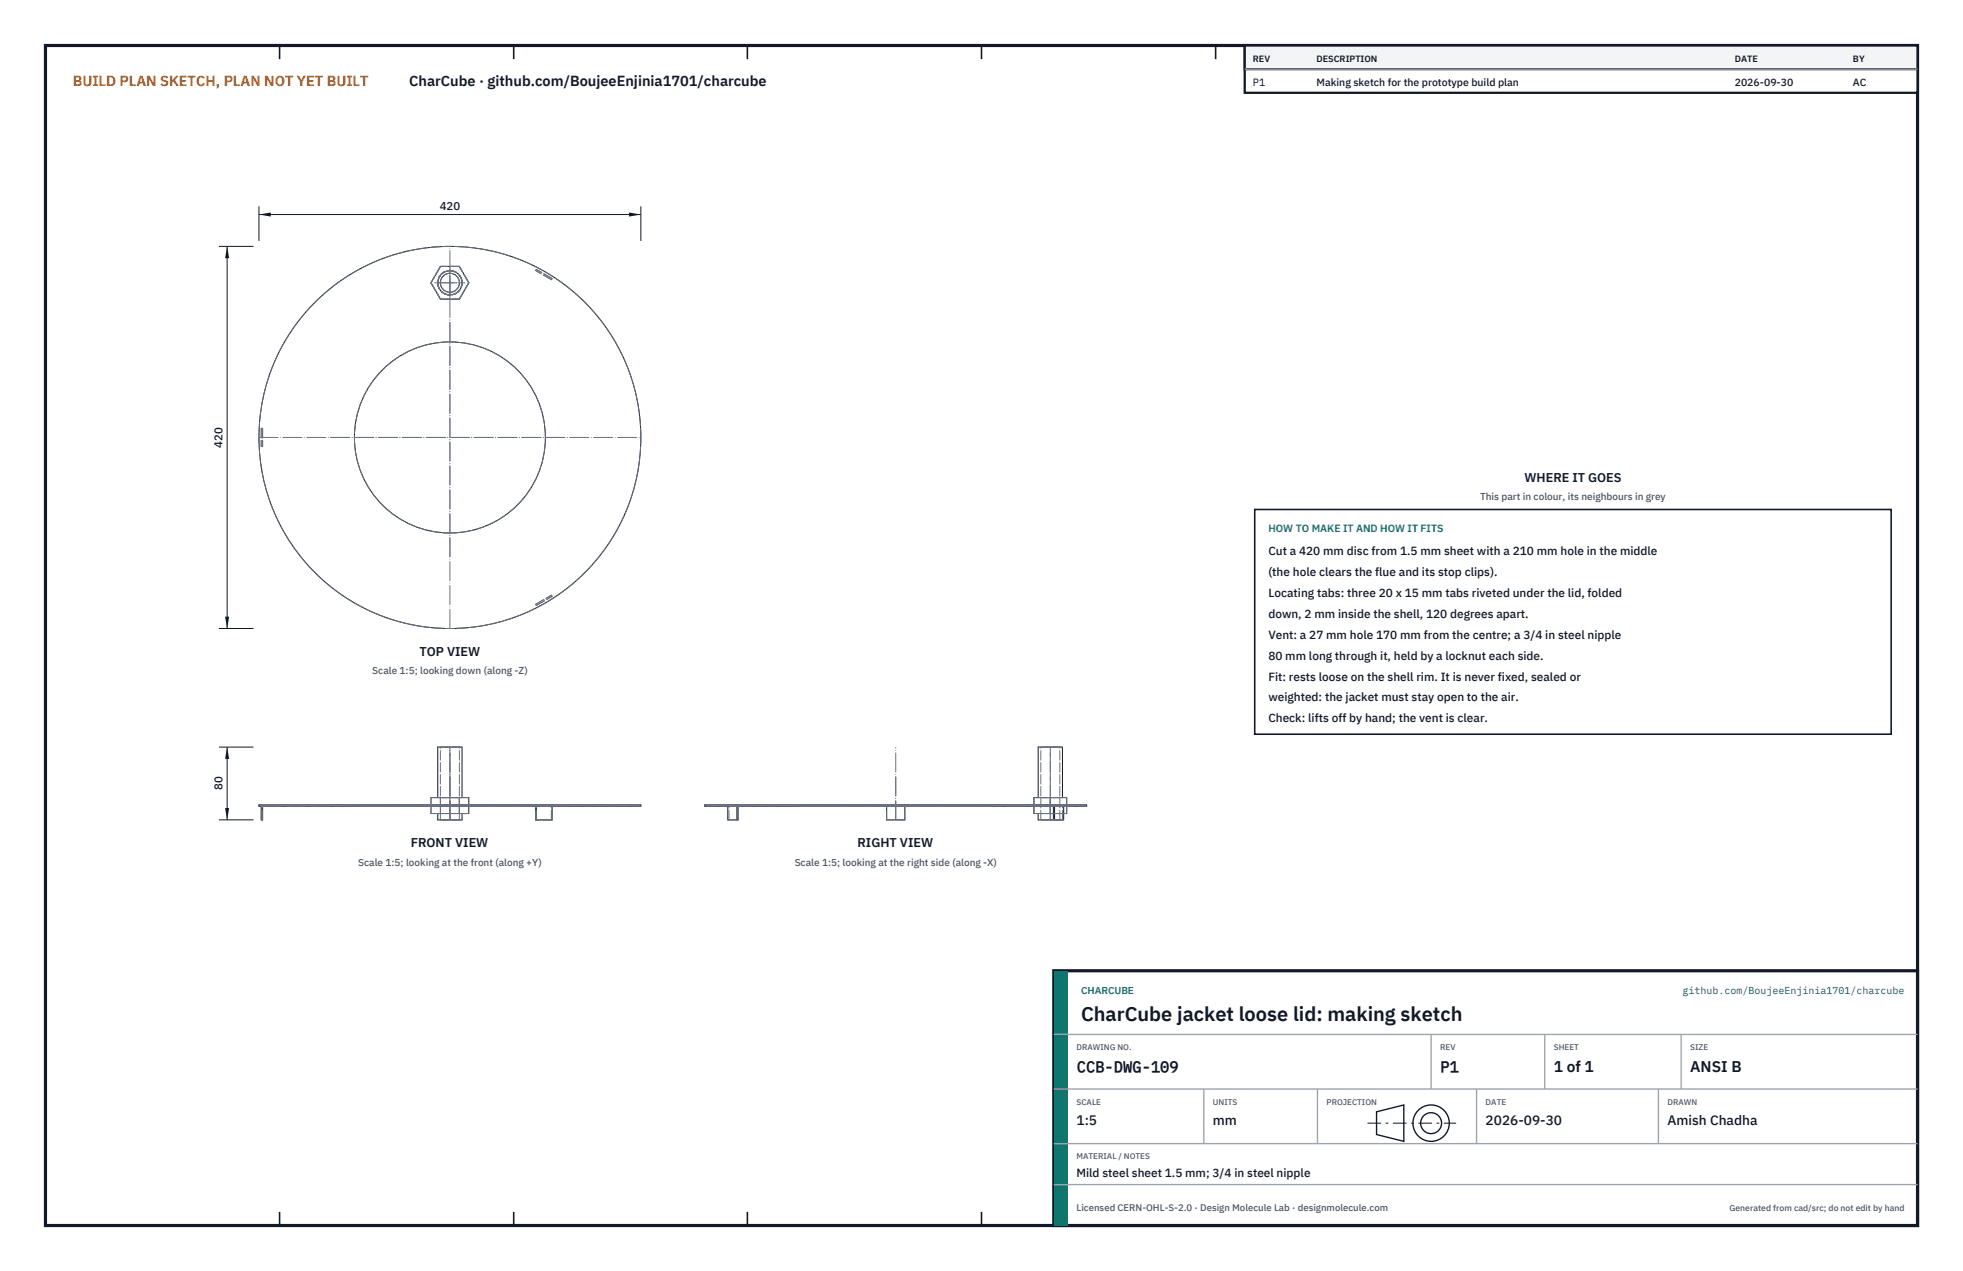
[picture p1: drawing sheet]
<svg xmlns="http://www.w3.org/2000/svg" width="432mm" height="279mm" viewBox="0 0 432 279" stroke-linecap="round" stroke-linejoin="round" font-family="sans-serif">
<defs><g id="words">
<text font-size="4.4" fill="#111827" x="237.8" y="224.4">CharCube jacket loose lid: making sketch</text>
<g font-size="3.4" fill="#111827">
<text x="236.8" y="235.6">CCB-DWG-109</text>
<text x="316.8" y="235.6">P1</text>
<text x="341.8" y="235.6">1 of 1</text>
<text x="371.8" y="235.6">ANSI B</text>
</g>
<text font-size="3.2" fill="#b45309" x="16" y="19">BUILD PLAN SKETCH, PLAN NOT YET BUILT</text>
<text font-size="3.2" fill="#111827" x="90" y="19">CharCube · github.com/BoujeeEnjinia1701/charcube</text>
<g font-size="3" fill="#111827">
<text x="236.8" y="247.2">1:5</text>
<text x="266.8" y="247.2">mm</text>
<text x="326.8" y="247.2">2026-09-30</text>
<text x="366.8" y="247.2">Amish Chadha</text>
</g>
<g font-size="2.8" fill="#111827">
<text x="335.3" y="106">WHERE IT GOES</text>
<text x="92.3" y="144.2">TOP VIEW</text>
<text x="90.4" y="186.3">FRONT VIEW</text>
<text x="188.6" y="186.3">RIGHT VIEW</text>
</g>
<g font-size="2.6" fill="#111827">
<text x="279" y="122">Cut a 420 mm disc from 1.5 mm sheet with a 210 mm hole in the middle</text>
<text x="279" y="126.6">(the hole clears the flue and its stop clips).</text>
<text x="279" y="131.2">Locating tabs: three 20 x 15 mm tabs riveted under the lid, folded</text>
<text x="279" y="135.8">down, 2 mm inside the shell, 120 degrees apart.</text>
<text x="279" y="140.4">Vent: a 27 mm hole 170 mm from the centre; a 3/4 in steel nipple</text>
<text x="279" y="145">80 mm long through it, held by a locknut each side.</text>
<text x="279" y="149.6">Fit: rests loose on the shell rim. It is never fixed, sealed or</text>
<text x="279" y="154.2">weighted: the jacket must stay open to the air.</text>
<text x="279" y="158.8">Check: lifts off by hand; the vent is clear.</text>
<text x="236.8" y="258.8">Mild steel sheet 1.5 mm; 3/4 in steel nipple</text>
</g>
<g font-size="2.5" fill="#111827">
<text x="96.7" y="46.2">420</text>
<text x="49" y="98.4" transform="rotate(-90 49 98.4)">420</text>
<text x="49" y="173.7" transform="rotate(-90 49 173.7)">80</text>
</g>
<g font-size="2.3" fill="#111827">
<text x="275.6" y="18.8">P1</text>
<text x="289.6" y="18.8">Making sketch for the prototype build plan</text>
<text x="381.6" y="18.8">2026-09-30</text>
<text x="407.6" y="18.8">AC</text>
</g>
<text font-size="2.3" fill="#0f766e" x="279" y="117">HOW TO MAKE IT AND HOW IT FITS</text>
<g font-size="2.2" fill="#4b5563">
<text x="325.6" y="110">This part in colour, its neighbours in grey</text>
<text x="81.9" y="148.2">Scale 1:5; looking down (along -Z)</text>
<text x="78.8" y="190.3">Scale 1:5; looking at the front (along +Y)</text>
<text x="174.8" y="190.3">Scale 1:5; looking at the right side (along -X)</text>
</g>
<g font-size="2.2" fill="#0f766e">
<text x="237.8" y="218.4">CHARCUBE</text>
<text x="370.1" y="218.4">github.com/BoujeeEnjinia1701/charcube</text>
</g>
<text font-size="2.1" fill="#4b5563" x="236.8" y="266.2">Licensed CERN-OHL-S-2.0 · Design Molecule Lab · designmolecule.com</text>
<g font-size="2" fill="#111827">
<text x="275.6" y="13.6">REV</text>
<text x="289.6" y="13.6">DESCRIPTION</text>
<text x="381.6" y="13.6">DATE</text>
<text x="407.6" y="13.6">BY</text>
</g>
<text font-size="1.9" fill="#4b5563" x="380.4" y="266.2">Generated from cad/src; do not edit by hand</text>
<g font-size="1.8" fill="#4b5563">
<text x="236.8" y="230.8">DRAWING NO.</text>
<text x="316.8" y="230.8">REV</text>
<text x="341.8" y="230.8">SHEET</text>
<text x="371.8" y="230.8">SIZE</text>
<text x="236.8" y="242.8">SCALE</text>
<text x="266.8" y="242.8">UNITS</text>
<text x="291.8" y="242.8">PROJECTION</text>
<text x="326.8" y="242.8">DATE</text>
<text x="366.8" y="242.8">DRAWN</text>
<text x="236.8" y="254.8">MATERIAL / NOTES</text>
</g>
</g></defs>
<path d="M10 10h411.8v259.4h-411.8z" fill="none" stroke="#111827" stroke-width=".7" stroke-linecap="butt"/>
<g fill="none" stroke="#111827" stroke-width=".35">
<path d="M61.5 10v3M113 10v3M164.4 10v3M215.9 10v3M267.4 10v3M318.9 10v3M370.3 10v3M61.5 266.4v3M113 266.4v3M164.4 266.4v3M215.9 266.4v3M267.4 266.4v3"/>
<path d="M318.9 266.4v3M370.3 266.4v3"/>
</g>
<g fill="none" stroke="#111727" stroke-width=".22">
<path d="M96.9 58.6h4.1l2.1 3.6-2.1 3.6h-4.1l-2.1-3.6zM57 176.9h84v.3h-84zM57.5 177.2v3h.3v-3M94.8 176.9v-1.6h8.3v1.6M94.8 177.2v1.6h8.3v-1.6M96.3 178.8v1.4h5.3v-1.4M96.3 175.3v-11.1h5.3v11.1M96.9 175.3v1.6M96.9 177.2v1.6M101 175.3v1.6M101 177.2v1.6M117.8 177.2v3h3.6v-3"/>
<path d="M118 177.2v3M155 176.9h84v.3h-84zM160.1 177.2v3h2.3v-3M162.1 177.2v3M195 177.2v3h4v-3M227.4 176.9v-1.6h7.2v1.6M227.4 177.2v1.6h4.3M228.4 178.8v1.4h3.3M228.4 175.3v-11.1h5.3v11.1M231 175.3v1.6M231 177.2v1.6M231.7 177.2v3"/>
<path d="M232 177.2v3M234 177.2v3h-2.3M234.6 177.2v1.6h-.6"/>
<circle cx="99" cy="62.2" r="2.09"/>
<circle cx="99" cy="62.2" r="2.67"/>
<circle cx="99" cy="96.2" r="42"/>
<circle cx="99" cy="96.2" r="21"/>
</g>
<g fill="none" stroke="#6a7180" stroke-width=".22" stroke-dasharray="2.1 .5">
<path d="M96.9 58.6l-2.1 3.6M101 58.6h-4.1M117.8 59.5l.2-.3M94.8 62.2l2.1 3.6M96.9 65.8h4.1M101 65.8l2.1-3.6M103.1 62.2l-2.1-3.6M121.3 61.5l-3.5-2M121.3 61.5l.1-.3M121.4 61.2l-3.4-2M57.5 94.2v4M57.8 94.2v4"/>
<path d="M57.8 98.2h-.3M57.8 94.2h-.3M117.8 132.8l3.5-2M117.8 132.8l.2 .3M118 133.1l3.4-2M121.3 130.8l.1 .3M57.8 177.2h-.3M78 176.9h42M78 177.2h42M78 177.2v-.3M94.8 176.9h2.1M94.8 177.2h2.1"/>
<path d="M96.3 176.9h5.3M96.3 177.2h5.3M96.3 175.3h5.3M96.3 178.8h5.3M96.3 177.2v-.3M96.9 164.2h4.2M96.9 175.3h-2.1M96.9 176.9v-1.6M96.9 176.9h4.1M96.9 176.9h-2.1M96.9 177.2h4.1M96.9 177.2h-2.1"/>
<path d="M96.9 178.8h-2.1M96.9 178.8v-1.6M101 175.3h-4.1M101 176.9v-1.6M101 176.9h2.1M101 176.9h-4.1M101 177.2h2.1M101 177.2h-4.1M101 178.8h-4.1M101 178.8v-1.6M101.1 164.2h-4.2M101.6 176.9h-5.3"/>
<path d="M101.6 177.2h-5.3M101.6 177.2v-.3M101.6 175.3h-5.3M101.6 164.2h-5.3M101.6 178.8h-5.3M103.1 175.3h-2.1M103.1 176.9h-2.1M103.1 177.2h-2.1M103.1 178.8h-2.1M117.8 177.2h3.5M117.8 177.2h.2M118 177.2h3.4"/>
<path d="M120 176.9h-42M120 177.2h-42M120 177.2v-.3M121.3 177.2h.1M121.3 177.2h-3.5M121.4 177.2h-3.4M141 176.9h-84M141 177.2h-84M160.1 177.2h2M160.4 177.2h2M160.4 177.2h-.3M162.4 177.2h-.3"/>
<path d="M176 176.9h21M176 177.2h21M176 177.2v-.3M197 176.9h21M197 177.2h21M199 177.2h-4M218 176.9h-42M218 177.2h-42M218 177.2v-.3M227.4 176.9h3.6M227.4 176.9v-1.6M227.4 177.2h3.6"/>
<path d="M227.4 178.8v-1.6M228.4 176.9h2.6M228.4 177.2h2.6M228.4 175.3h2.6M228.4 178.8h2.6M228.4 177.2v-.3M228.9 164.2h2.1M231 176.9h2.7M231 177.2h2.7M231 175.3h2.7M231 175.3h-3.6M231 164.2h2.1"/>
<path d="M231 176.9h3.6M231 176.9v-1.6M231 176.9h-3.6M231 178.8h2.7M231 177.2h3.6M231 177.2h-3.6M231 178.8h-3.6M231 178.8v-1.6M231.7 177.2h2M231.7 177.2h.3M231.7 178.8h2.3M232 177.2h2"/>
<path d="M233.1 164.2h-4.2M233.7 176.9h-5.3M233.7 177.2h-5.3M233.7 175.3h-5.3M233.7 164.2h-5.3M233.7 178.8h-5.3M233.7 177.2v-.3M233.7 177.2h.3M234.6 175.3h-3.6M234.6 176.9v-1.6M234.6 176.9h-3.6M234.6 177.2h-3.6"/>
<path d="M234.6 178.8h-3.6M234.6 178.8v-1.6M239 176.9h-84M239 177.2h-84M57.5 180.2v-3M57.8 180.2v-3M57.8 180.2h-.3M96.9 180.2h4.2M96.9 180.2v-16M101.1 180.2v-16M101.1 180.2h-4.2M101.6 180.2h-5.3"/>
<path d="M117.8 180.2h3.5M117.8 180.2v-3M117.8 180.2h.2M118 180.2v-3M121.3 180.2v-3M121.3 180.2h.1M121.3 180.2h-3.5M121.4 180.2v-3M121.4 180.2h-3.4M160.4 180.2v-3M160.4 180.2h2M160.4 180.2h-.3"/>
<path d="M195 180.2v-3M199 180.2v-3M199 180.2h-4M228.9 180.2h2.1M228.9 180.2v-16M231 180.2h2.1M231.7 180.2h2M233.1 180.2h-4.2M233.1 180.2v-16M233.7 180.2h-5.3M233.7 180.2v-1.4M233.7 180.2v-3"/>
<path d="M233.7 180.2h.3"/>
<circle cx="99" cy="62.2" r="2.09"/>
<circle cx="99" cy="62.2" r="2.67"/>
<circle cx="99" cy="96.2" r="42"/>
<circle cx="99" cy="96.2" r="21"/>
</g>
<g fill="none" stroke="#6a7180" stroke-width=".22" stroke-dasharray="4.2 .5 0 .5">
<path d="M95.6 62.2h6.7M96.4 62.2h5.2M99 65.5v-6.7M99 64.8v-5.2M57 96.2h84M72.7 96.2h52.5M99 138.2v-84M99 122.4v-52.5M99 178.1v-2M99 176.8v-12.6M231 178.1v-2M231 176.8v-12.6"/>
<path d="M99 180.2v-2.2M99 180.2v-9.6M99 180.2v-15.9M99 180.2v-16M197 180.2v-9.6M197 180.2v-15.9M231 180.2v-2.2M231 180.2v-16"/>
</g>
<path d="M57 45.4v7.6M57 47.2h84M141 45.4v7.6" fill="none" stroke="#111827" stroke-width=".22"/>
<path d="M57 47.2l2.6-.5v.9zM138.4 46.7v.9l2.6-.4z" fill="#111827"/>
<path d="M48.2 54.2h7.6M50 54.2v84M48.2 138.2h7.6" fill="none" stroke="#111827" stroke-width=".22"/>
<path d="M50 54.2l-.5 2.6h.9zM49.5 135.6h.9l-.4 2.6z" fill="#111827"/>
<path d="M48.2 164.2h7.6M50 164.2v16M48.2 180.2h7.6" fill="none" stroke="#111827" stroke-width=".22"/>
<path d="M50 164.2l-.5 2.6h.9zM49.5 177.6h.9l-.4 2.6z" fill="#111827"/>
<path d="M276 112h140v49.4h-140z" fill="#fff" stroke="#111827" stroke-width=".35"/>
<path d="M273.8 10h148v10.4h-148z" fill="#fff" stroke="#111827" stroke-width=".5"/>
<path d="M273.8 10h148v5.2h-148z" fill="#f3f4f6" stroke="#111827" stroke-width=".5"/>
<path d="M273.8 15.2h148" fill="none" stroke="#9ca3af" stroke-width=".3"/>
<path d="M231.8 213.4h190v56h-190z" fill="#fff" stroke="#111827" stroke-width=".7" stroke-linecap="butt"/>
<path d="M231.8 213.4h3v56h-3z" fill="#0f766e"/>
<path d="M231.8 227.4h190M231.8 239.4h190M264.8 239.4v12M289.8 239.4v12M314.8 227.4v12M324.8 239.4v12M339.8 227.4v12M364.8 239.4v12M369.8 227.4v12M231.8 251.4h190M231.8 260.4h190" fill="none" stroke="#9ca3af" stroke-width=".3"/>
<g fill="none" stroke="#111827" stroke-width=".3">
<path d="M302.8 244.4l6-1.5v8l-6-1.5z"/>
<circle cx="314.8" cy="246.9" r="4"/>
<circle cx="314.8" cy="246.9" r="2.3"/>
</g>
<path d="M300.8 246.9h19.5" fill="none" stroke="#111827" stroke-width=".22" stroke-dasharray="3 1 .6 1" stroke-linecap="butt"/>
<use href="#words"/>
</svg>
